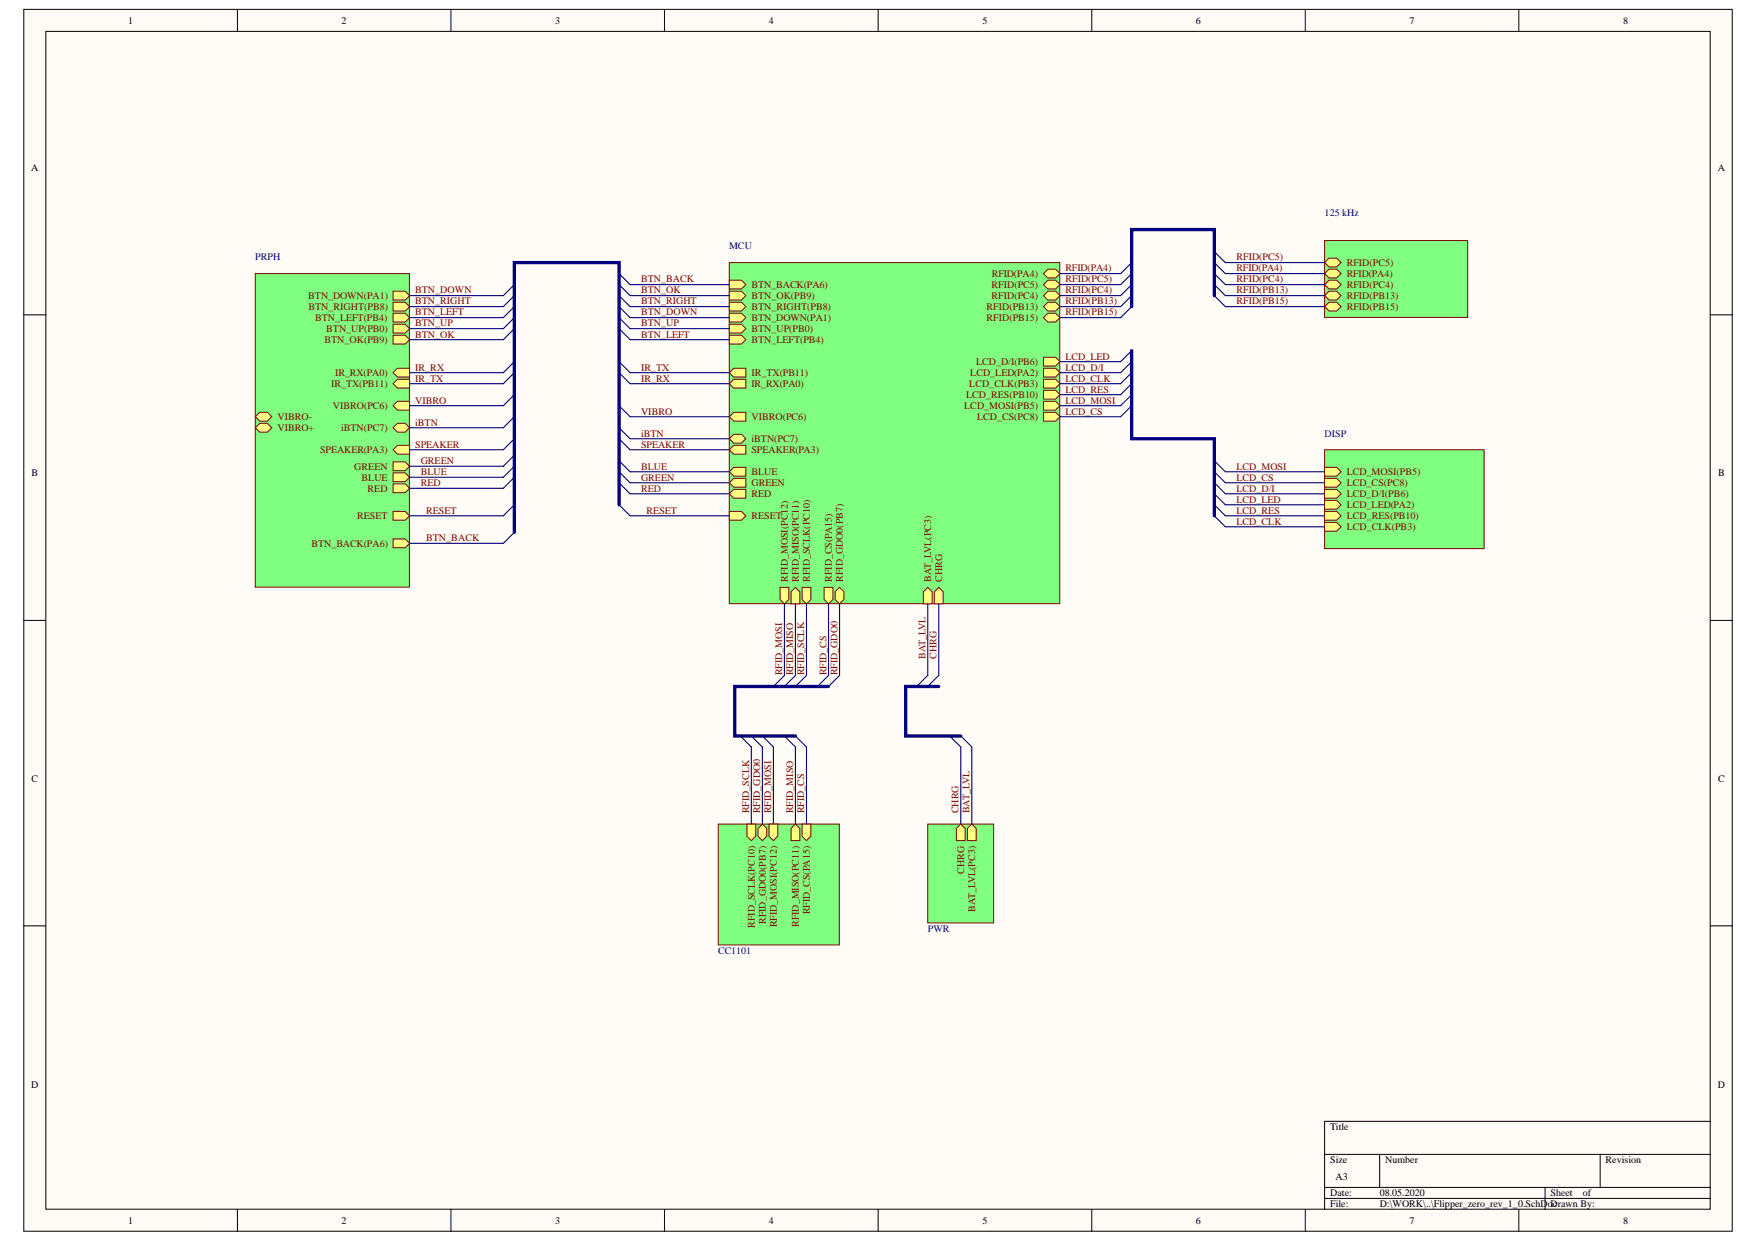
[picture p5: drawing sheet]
<svg xmlns="http://www.w3.org/2000/svg" width="297mm" height="210mm" viewBox="0 0 297 210" stroke-linecap="round" stroke-linejoin="round" font-family="sans-serif">
<defs><g id="words">
<g font-size="1.7">
<text x="21.7" y="4">1</text>
<text x="57.7" y="4">2</text>
<text x="93.7" y="4">3</text>
<text x="129.8" y="4">4</text>
<text x="165.9" y="4">5</text>
<text x="202" y="4">6</text>
<text x="238" y="4">7</text>
<text x="274.1" y="4">8</text>
<text x="5.3" y="28.9">A</text>
<text x="290.1" y="28.9">A</text>
<text x="5.3" y="80.5">B</text>
<text x="290.1" y="80.5">B</text>
<text x="5.3" y="132.1">C</text>
<text x="290.1" y="132.1">C</text>
<text x="5.3" y="183.7">D</text>
<text x="290.1" y="183.7">D</text>
<text x="224.6" y="190.8">Title</text>
<text x="224.6" y="196.4">Size</text>
<text x="233.9" y="196.4">Number</text>
<text x="271.1" y="196.4">Revision</text>
<text x="224.6" y="202">Date:</text>
<text x="224.6" y="203.9">File:</text>
<text x="225.6" y="199.2">A3</text>
<text x="233" y="202">08.05.2020</text>
<text x="233" y="203.9">D:\WORK\..\Flipper_zero_rev_1_0.SchDoc</text>
<text x="261.8" y="202">Sheet</text>
<text x="261.8" y="203.9">Drawn By:</text>
<text x="267.3" y="202">of</text>
<text x="21.7" y="206.6">1</text>
<text x="57.7" y="206.6">2</text>
<text x="93.7" y="206.6">3</text>
<text x="129.8" y="206.6">4</text>
<text x="165.9" y="206.6">5</text>
<text x="202" y="206.6">6</text>
<text x="238" y="206.6">7</text>
<text x="274.1" y="206.6">8</text>
</g>
<g font-size="1.7" fill="#000080">
<text x="223.7" y="36.5">125 kHz</text>
<text x="43.1" y="44">PRPH</text>
<text x="123.1" y="42.1">MCU</text>
<text x="223.7" y="73.7">DISP</text>
<text x="121.3" y="161.1">CC1101</text>
<text x="156.7" y="157.4">PWR</text>
</g>
<g font-size="1.7" fill="#800000">
<text x="108.3" y="47.7">BTN_BACK</text>
<text x="167.5" y="46.8">RFID(PA4)</text>
<text x="179.9" y="47.7">RFID(PC5)</text>
<text x="179.9" y="45.8">RFID(PA4)</text>
<text x="208.8" y="47.7">RFID(PC4)</text>
<text x="208.8" y="45.8">RFID(PA4)</text>
<text x="208.8" y="44">RFID(PC5)</text>
<text x="227.4" y="44.9">RFID(PC5)</text>
<text x="227.4" y="46.8">RFID(PA4)</text>
<text x="52.1" y="50.5">BTN_DOWN(PA1)</text>
<text x="52.1" y="52.3">BTN_RIGHT(PB8)</text>
<text x="70.1" y="49.5">BTN_DOWN</text>
<text x="70.1" y="51.4">BTN_RIGHT</text>
<text x="70.1" y="53.3">BTN_LEFT</text>
<text x="108.3" y="53.3">BTN_DOWN</text>
<text x="108.3" y="51.4">BTN_RIGHT</text>
<text x="108.3" y="49.5">BTN_OK</text>
<text x="126.9" y="50.5">BTN_OK(PB9)</text>
<text x="126.9" y="52.3">BTN_RIGHT(PB8)</text>
<text x="126.9" y="48.6">BTN_BACK(PA6)</text>
<text x="166.6" y="52.3">RFID(PB13)</text>
<text x="167.5" y="48.6">RFID(PC5)</text>
<text x="167.5" y="50.5">RFID(PC4)</text>
<text x="179.9" y="49.5">RFID(PC4)</text>
<text x="179.9" y="51.4">RFID(PB13)</text>
<text x="179.9" y="53.3">RFID(PB15)</text>
<text x="208.8" y="51.4">RFID(PB15)</text>
<text x="208.8" y="49.5">RFID(PB13)</text>
<text x="227.4" y="48.6">RFID(PC4)</text>
<text x="227.4" y="50.5">RFID(PB13)</text>
<text x="227.4" y="52.3">RFID(PB15)</text>
<text x="53.2" y="54.2">BTN_LEFT(PB4)</text>
<text x="54.8" y="57.9">BTN_OK(PB9)</text>
<text x="55.1" y="56">BTN_UP(PB0)</text>
<text x="70.1" y="55.1">BTN_UP</text>
<text x="70.1" y="57">BTN_OK</text>
<text x="108.3" y="57">BTN_LEFT</text>
<text x="108.3" y="55.1">BTN_UP</text>
<text x="126.9" y="54.2">BTN_DOWN(PA1)</text>
<text x="126.9" y="56">BTN_UP(PB0)</text>
<text x="126.9" y="57.9">BTN_LEFT(PB4)</text>
<text x="166.6" y="54.2">RFID(PB15)</text>
<text x="55.9" y="65.4">IR_TX(PB11)</text>
<text x="56.6" y="63.5">IR_RX(PA0)</text>
<text x="70.1" y="62.6">IR_RX</text>
<text x="70.1" y="64.4">IR_TX</text>
<text x="108.3" y="64.4">IR_RX</text>
<text x="108.3" y="62.6">IR_TX</text>
<text x="126.9" y="65.4">IR_RX(PA0)</text>
<text x="126.9" y="63.5">IR_TX(PB11)</text>
<text x="163.7" y="65.4">LCD_CLK(PB3)</text>
<text x="163.9" y="63.5">LCD_LED(PA2)</text>
<text x="164.8" y="61.7">LCD_D/I(PB6)</text>
<text x="179.9" y="62.6">LCD_D/I</text>
<text x="179.9" y="64.4">LCD_CLK</text>
<text x="179.9" y="60.7">LCD_LED</text>
<text x="46.9" y="71">VIBRO-</text>
<text x="56.2" y="69.1">VIBRO(PC6)</text>
<text x="70.1" y="68.2">VIBRO</text>
<text x="70.1" y="71.9">iBTN</text>
<text x="108.3" y="70">VIBRO</text>
<text x="126.9" y="71">VIBRO(PC6)</text>
<text x="162.8" y="69.1">LCD_MOSI(PB5)</text>
<text x="163.1" y="67.2">LCD_RES(PB10)</text>
<text x="165" y="71">LCD_CS(PC8)</text>
<text x="179.9" y="70">LCD_CS</text>
<text x="179.9" y="68.2">LCD_MOSI</text>
<text x="179.9" y="66.3">LCD_RES</text>
<text x="46.9" y="72.8">VIBRO+</text>
<text x="54" y="76.5">SPEAKER(PA3)</text>
<text x="57.6" y="72.8">iBTN(PC7)</text>
<text x="70.1" y="75.6">SPEAKER</text>
<text x="108.3" y="75.6">SPEAKER</text>
<text x="108.3" y="73.7">iBTN</text>
<text x="126.9" y="74.7">iBTN(PC7)</text>
<text x="126.9" y="76.5">SPEAKER(PA3)</text>
<text x="59.8" y="79.3">GREEN</text>
<text x="61.1" y="81.2">BLUE</text>
<text x="62.1" y="83">RED</text>
<text x="71" y="78.4">GREEN</text>
<text x="71" y="80.2">BLUE</text>
<text x="71" y="82.1">RED</text>
<text x="108.3" y="79.3">BLUE</text>
<text x="108.3" y="81.2">GREEN</text>
<text x="108.3" y="83">RED</text>
<text x="126.9" y="80.2">BLUE</text>
<text x="126.9" y="82.1">GREEN</text>
<text x="126.9" y="84">RED</text>
<text x="208.8" y="83">LCD_D/I</text>
<text x="208.8" y="81.2">LCD_CS</text>
<text x="208.8" y="79.3">LCD_MOSI</text>
<text x="227.4" y="80.2">LCD_MOSI(PB5)</text>
<text x="227.4" y="84">LCD_D/I(PB6)</text>
<text x="227.4" y="82.1">LCD_CS(PC8)</text>
<text x="60.3" y="87.7">RESET</text>
<text x="72" y="86.7">RESET</text>
<text x="109.2" y="86.7">RESET</text>
<text x="126.9" y="87.7">RESET</text>
<text x="208.8" y="88.6">LCD_CLK</text>
<text x="208.8" y="86.7">LCD_RES</text>
<text x="208.8" y="84.9">LCD_LED</text>
<text x="227.4" y="87.7">LCD_RES(PB10)</text>
<text x="227.4" y="89.5">LCD_CLK(PB3)</text>
<text x="227.4" y="85.8">LCD_LED(PA2)</text>
<text x="52.6" y="92.3">BTN_BACK(PA6)</text>
<text x="72" y="91.4">BTN_BACK</text>
<text x="133" y="98.3" transform="rotate(-90 133 98.3)">RFID_MOSI(PC12)</text>
<text x="134.9" y="98.3" transform="rotate(-90 134.9 98.3)">RFID_MISO(PC11)</text>
<text x="136.8" y="98.3" transform="rotate(-90 136.8 98.3)">RFID_SCLK(PC10)</text>
<text x="140.5" y="98.3" transform="rotate(-90 140.5 98.3)">RFID_CS(PA15)</text>
<text x="142.3" y="98.3" transform="rotate(-90 142.3 98.3)">RFID_GDO0(PB7)</text>
<text x="157.2" y="98.3" transform="rotate(-90 157.2 98.3)">BAT_LVL(PC3)</text>
<text x="159.1" y="98.3" transform="rotate(-90 159.1 98.3)">CHRG</text>
<text x="156.3" y="111.3" transform="rotate(-90 156.3 111.3)">BAT_LVL</text>
<text x="158.1" y="111.3" transform="rotate(-90 158.1 111.3)">CHRG</text>
<text x="132.1" y="114.1" transform="rotate(-90 132.1 114.1)">RFID_MOSI</text>
<text x="134" y="114.1" transform="rotate(-90 134 114.1)">RFID_MISO</text>
<text x="135.8" y="114.1" transform="rotate(-90 135.8 114.1)">RFID_SCLK</text>
<text x="139.5" y="114.1" transform="rotate(-90 139.5 114.1)">RFID_CS</text>
<text x="141.4" y="114.1" transform="rotate(-90 141.4 114.1)">RFID_GDO0</text>
<text x="126.5" y="137.3" transform="rotate(-90 126.5 137.3)">RFID_SCLK</text>
<text x="128.4" y="137.3" transform="rotate(-90 128.4 137.3)">RFID_GDO0</text>
<text x="130.2" y="137.3" transform="rotate(-90 130.2 137.3)">RFID_MOSI</text>
<text x="134" y="137.3" transform="rotate(-90 134 137.3)">RFID_MISO</text>
<text x="135.8" y="137.3" transform="rotate(-90 135.8 137.3)">RFID_CS</text>
<text x="161.9" y="137.3" transform="rotate(-90 161.9 137.3)">CHRG</text>
<text x="163.7" y="137.3" transform="rotate(-90 163.7 137.3)">BAT_LVL</text>
<text x="162.8" y="147.6" transform="rotate(-90 162.8 147.6)">CHRG</text>
<text x="136.8" y="154.4" transform="rotate(-90 136.8 154.4)">RFID_CS(PA15)</text>
<text x="164.7" y="154" transform="rotate(-90 164.7 154)">BAT_LVL(PC3)</text>
<text x="127.4" y="156.7" transform="rotate(-90 127.4 156.7)">RFID_SCLK(PC10)</text>
<text x="129.3" y="156" transform="rotate(-90 129.3 156)">RFID_GDO0(PB7)</text>
<text x="131.2" y="156.6" transform="rotate(-90 131.2 156.6)">RFID_MOSI(PC12)</text>
<text x="134.9" y="156.5" transform="rotate(-90 134.9 156.5)">RFID_MISO(PC11)</text>
</g>
</g></defs>
<g fill="#fffcf8" stroke="#000" stroke-width=".17">
<path d="M4 1.6h288.5v206.3h-288.5z"/>
<path d="M7.7 5.3h281.1v198.9h-281.1z"/>
</g>
<g fill="none" stroke="#000" stroke-width=".17">
<path d="M40.1 1.6v3.7M76.2 1.6v3.7M112.2 1.6v3.7M148.3 1.6v3.7M184.4 1.6v3.7M220.4 1.6v3.7M256.5 1.6v3.7M4 53.2h3.7M288.8 53.2h3.8M4 104.8h3.7M288.8 104.8h3.8M4 156.4h3.7"/>
<path d="M288.8 156.4h3.8M223.7 194.9h65.1M233 194.9v5.6M270.2 194.9v5.6M288.8 189.4h-65.1v14.8M40.1 204.2v3.8M76.2 204.2v3.8M112.2 204.2v3.8M148.3 204.2v3.8M184.4 204.2v3.8M220.4 204.2v3.8M223.7 200.5h65.1"/>
<path d="M223.7 202.4h65.1M256.5 204.2v3.8M260.9 200.5v3.7"/>
</g>
<path d="M123.2 44.3h55.8v57.6h-55.8z" fill="#80ff80" stroke="#800000" stroke-width=".17"/>
<path d="M176.2 46.2l.8-.7h1.3l.7 .7-.7 .7h-1.3z" fill-rule="evenodd" fill="#ffff80"/>
<path d="M176.2 46.2l.8-.7h1.3l.7 .7-.7 .7h-1.3z" fill="none" stroke="#800000" stroke-width=".17"/>
<path d="M176.2 48.1l.8-.8h1.3l.7 .8-.7 .7h-1.3z" fill-rule="evenodd" fill="#ffff80"/>
<path d="M176.2 48.1l.8-.8h1.3l.7 .8-.7 .7h-1.3z" fill="none" stroke="#800000" stroke-width=".17"/>
<path d="M176.2 49.9l.8-.7h1.3l.7 .7-.7 .8h-1.3z" fill-rule="evenodd" fill="#ffff80"/>
<path d="M176.2 49.9l.8-.7h1.3l.7 .7-.7 .8h-1.3z" fill="none" stroke="#800000" stroke-width=".17"/>
<path d="M176.2 51.8l.8-.8h1.3l.7 .8-.7 .7h-1.3z" fill-rule="evenodd" fill="#ffff80"/>
<path d="M176.2 51.8l.8-.8h1.3l.7 .8-.7 .7h-1.3z" fill="none" stroke="#800000" stroke-width=".17"/>
<path d="M155.9 99.9l.8-.7 .7 .7v2.1h-1.5z" fill-rule="evenodd" fill="#ffff80"/>
<path d="M155.9 99.9l.8-.7 .7 .7v2.1h-1.5z" fill="none" stroke="#800000" stroke-width=".17"/>
<path d="M176.2 53.6l.8-.7h1.3l.7 .7-.7 .8h-1.3z" fill-rule="evenodd" fill="#ffff80"/>
<path d="M176.2 53.6l.8-.7h1.3l.7 .7-.7 .8h-1.3z" fill="none" stroke="#800000" stroke-width=".17"/>
<path d="M123.2 49.2h2l.7 .7-.7 .8h-2z" fill-rule="evenodd" fill="#ffff80"/>
<path d="M123.2 49.2h2l.7 .7-.7 .8h-2z" fill="none" stroke="#800000" stroke-width=".17"/>
<path d="M133.6 99.9l.7-.7 .8 .7v2.1h-1.5z" fill-rule="evenodd" fill="#ffff80"/>
<path d="M133.6 99.9l.7-.7 .8 .7v2.1h-1.5z" fill="none" stroke="#800000" stroke-width=".17"/>
<path d="M176.2 65.9h2.1l.7 .8-.7 .7h-2.1z" fill-rule="evenodd" fill="#ffff80"/>
<path d="M176.2 65.9h2.1l.7 .8-.7 .7h-2.1z" fill="none" stroke="#800000" stroke-width=".17"/>
<path d="M123.2 51h2l.7 .8-.7 .7h-2z" fill-rule="evenodd" fill="#ffff80"/>
<path d="M123.2 51h2l.7 .8-.7 .7h-2z" fill="none" stroke="#800000" stroke-width=".17"/>
<path d="M131.7 99.2h1.5v2l-.7 .8-.8-.8z" fill-rule="evenodd" fill="#ffff80"/>
<path d="M131.7 99.2h1.5v2l-.7 .8-.8-.8z" fill="none" stroke="#800000" stroke-width=".17"/>
<path d="M123.2 64.8l.7-.7h2v1.4h-2z" fill-rule="evenodd" fill="#ffff80"/>
<path d="M123.2 64.8l.7-.7h2v1.4h-2z" fill="none" stroke="#800000" stroke-width=".17"/>
<path d="M123.2 74.1l.7-.8h1.3l.7 .8-.7 .7h-1.3z" fill-rule="evenodd" fill="#ffff80"/>
<path d="M123.2 74.1l.7-.8h1.3l.7 .8-.7 .7h-1.3z" fill="none" stroke="#800000" stroke-width=".17"/>
<path d="M123.2 52.9h2l.7 .7-.7 .8h-2z" fill-rule="evenodd" fill="#ffff80"/>
<path d="M123.2 52.9h2l.7 .7-.7 .8h-2z" fill="none" stroke="#800000" stroke-width=".17"/>
<path d="M123.2 54.8h2l.7 .7-.7 .7h-2z" fill-rule="evenodd" fill="#ffff80"/>
<path d="M123.2 54.8h2l.7 .7-.7 .7h-2z" fill="none" stroke="#800000" stroke-width=".17"/>
<path d="M176.2 69.6h2.1l.7 .8-.7 .7h-2.1z" fill-rule="evenodd" fill="#ffff80"/>
<path d="M176.2 69.6h2.1l.7 .8-.7 .7h-2.1z" fill="none" stroke="#800000" stroke-width=".17"/>
<path d="M176.2 60.3h2.1l.7 .8-.7 .7h-2.1z" fill-rule="evenodd" fill="#ffff80"/>
<path d="M176.2 60.3h2.1l.7 .8-.7 .7h-2.1z" fill="none" stroke="#800000" stroke-width=".17"/>
<path d="M176.2 62.2h2.1l.7 .7-.7 .8h-2.1z" fill-rule="evenodd" fill="#ffff80"/>
<path d="M176.2 62.2h2.1l.7 .7-.7 .8h-2.1z" fill="none" stroke="#800000" stroke-width=".17"/>
<path d="M176.2 64.1h2.1l.7 .7-.7 .7h-2.1z" fill-rule="evenodd" fill="#ffff80"/>
<path d="M176.2 64.1h2.1l.7 .7-.7 .7h-2.1z" fill="none" stroke="#800000" stroke-width=".17"/>
<path d="M123.2 70.4l.7-.8h2v1.5h-2z" fill-rule="evenodd" fill="#ffff80"/>
<path d="M123.2 70.4l.7-.8h2v1.5h-2z" fill="none" stroke="#800000" stroke-width=".17"/>
<path d="M123.2 75.9l.7-.7h2v1.5h-2z" fill-rule="evenodd" fill="#ffff80"/>
<path d="M123.2 75.9l.7-.7h2v1.5h-2z" fill="none" stroke="#800000" stroke-width=".17"/>
<path d="M123.2 62.9l.7-.7h2v1.5h-2z" fill-rule="evenodd" fill="#ffff80"/>
<path d="M123.2 62.9l.7-.7h2v1.5h-2z" fill="none" stroke="#800000" stroke-width=".17"/>
<path d="M135.4 99.2h1.5v2l-.7 .8-.8-.8z" fill-rule="evenodd" fill="#ffff80"/>
<path d="M135.4 99.2h1.5v2l-.7 .8-.8-.8z" fill="none" stroke="#800000" stroke-width=".17"/>
<path d="M123.2 56.6h2l.7 .8-.7 .7h-2z" fill-rule="evenodd" fill="#ffff80"/>
<path d="M123.2 56.6h2l.7 .8-.7 .7h-2z" fill="none" stroke="#800000" stroke-width=".17"/>
<path d="M176.2 67.8h2.1l.7 .7-.7 .8h-2.1z" fill-rule="evenodd" fill="#ffff80"/>
<path d="M176.2 67.8h2.1l.7 .7-.7 .8h-2.1z" fill="none" stroke="#800000" stroke-width=".17"/>
<path d="M139.2 99.2h1.5v2l-.8 .8-.7-.8z" fill-rule="evenodd" fill="#ffff80"/>
<path d="M139.2 99.2h1.5v2l-.8 .8-.7-.8z" fill="none" stroke="#800000" stroke-width=".17"/>
<path d="M141 99.9l.8-.7 .7 .7v1.3l-.7 .8-.8-.8z" fill-rule="evenodd" fill="#ffff80"/>
<path d="M141 99.9l.8-.7 .7 .7v1.3l-.7 .8-.8-.8z" fill="none" stroke="#800000" stroke-width=".17"/>
<path d="M157.8 99.9l.7-.7 .8 .7v2.1h-1.5z" fill-rule="evenodd" fill="#ffff80"/>
<path d="M157.8 99.9l.7-.7 .8 .7v2.1h-1.5z" fill="none" stroke="#800000" stroke-width=".17"/>
<path d="M123.2 79.7l.7-.8h2v1.5h-2z" fill-rule="evenodd" fill="#ffff80"/>
<path d="M123.2 79.7l.7-.8h2v1.5h-2z" fill="none" stroke="#800000" stroke-width=".17"/>
<path d="M123.2 81.5l.7-.7h2v1.5h-2z" fill-rule="evenodd" fill="#ffff80"/>
<path d="M123.2 81.5l.7-.7h2v1.5h-2z" fill="none" stroke="#800000" stroke-width=".17"/>
<path d="M123.2 83.4l.7-.8h2v1.5h-2z" fill-rule="evenodd" fill="#ffff80"/>
<path d="M123.2 83.4l.7-.8h2v1.5h-2z" fill="none" stroke="#800000" stroke-width=".17"/>
<path d="M123.2 86.4h2l.7 .7-.7 .7h-2z" fill-rule="evenodd" fill="#ffff80"/>
<path d="M123.2 86.4h2l.7 .7-.7 .7h-2z" fill="none" stroke="#800000" stroke-width=".17"/>
<path d="M123.2 47.3h2l.7 .8-.7 .7h-2z" fill-rule="evenodd" fill="#ffff80"/>
<path d="M123.2 47.3h2l.7 .8-.7 .7h-2z" fill="none" stroke="#800000" stroke-width=".17"/>
<path d="M223.7 40.6h24.1v13h-24.1z" fill="#80ff80" stroke="#800000" stroke-width=".17"/>
<path d="M223.7 44.3l.7-.7h1.3l.8 .7-.8 .8h-1.3z" fill-rule="evenodd" fill="#ffff80"/>
<path d="M223.7 44.3l.7-.7h1.3l.8 .7-.8 .8h-1.3z" fill="none" stroke="#800000" stroke-width=".17"/>
<path d="M223.7 46.2l.7-.7h1.3l.8 .7-.8 .7h-1.3z" fill-rule="evenodd" fill="#ffff80"/>
<path d="M223.7 46.2l.7-.7h1.3l.8 .7-.8 .7h-1.3z" fill="none" stroke="#800000" stroke-width=".17"/>
<path d="M223.7 48.1l.7-.8h1.3l.8 .8-.8 .7h-1.3z" fill-rule="evenodd" fill="#ffff80"/>
<path d="M223.7 48.1l.7-.8h1.3l.8 .8-.8 .7h-1.3z" fill="none" stroke="#800000" stroke-width=".17"/>
<path d="M223.7 49.9l.7-.7h1.3l.8 .7-.8 .8h-1.3z" fill-rule="evenodd" fill="#ffff80"/>
<path d="M223.7 49.9l.7-.7h1.3l.8 .7-.8 .8h-1.3z" fill="none" stroke="#800000" stroke-width=".17"/>
<path d="M223.7 51.8l.7-.8h1.3l.8 .8-.8 .7h-1.3z" fill-rule="evenodd" fill="#ffff80"/>
<path d="M223.7 51.8l.7-.8h1.3l.8 .8-.8 .7h-1.3z" fill="none" stroke="#800000" stroke-width=".17"/>
<path d="M156.7 139.2h11.1v16.7h-11.1z" fill="#80ff80" stroke="#800000" stroke-width=".17"/>
<path d="M161.5 139.9l.7-.7 .8 .7v2.1h-1.5z" fill-rule="evenodd" fill="#ffff80"/>
<path d="M161.5 139.9l.7-.7 .8 .7v2.1h-1.5z" fill="none" stroke="#800000" stroke-width=".17"/>
<path d="M163.4 139.9l.7-.7 .8 .7v2.1h-1.5z" fill-rule="evenodd" fill="#ffff80"/>
<path d="M163.4 139.9l.7-.7 .8 .7v2.1h-1.5z" fill="none" stroke="#800000" stroke-width=".17"/>
<path d="M223.7 75.9h26.9v16.7h-26.9z" fill="#80ff80" stroke="#800000" stroke-width=".17"/>
<path d="M223.7 78.9h2l.8 .8-.8 .7h-2z" fill-rule="evenodd" fill="#ffff80"/>
<path d="M223.7 78.9h2l.8 .8-.8 .7h-2z" fill="none" stroke="#800000" stroke-width=".17"/>
<path d="M223.7 86.4h2l.8 .7-.8 .7h-2z" fill-rule="evenodd" fill="#ffff80"/>
<path d="M223.7 86.4h2l.8 .7-.8 .7h-2z" fill="none" stroke="#800000" stroke-width=".17"/>
<path d="M223.7 88.2h2l.8 .8-.8 .7h-2z" fill-rule="evenodd" fill="#ffff80"/>
<path d="M223.7 88.2h2l.8 .8-.8 .7h-2z" fill="none" stroke="#800000" stroke-width=".17"/>
<path d="M223.7 84.5h2l.8 .7-.8 .8h-2z" fill-rule="evenodd" fill="#ffff80"/>
<path d="M223.7 84.5h2l.8 .7-.8 .8h-2z" fill="none" stroke="#800000" stroke-width=".17"/>
<path d="M223.7 82.6h2l.8 .8-.8 .7h-2z" fill-rule="evenodd" fill="#ffff80"/>
<path d="M223.7 82.6h2l.8 .8-.8 .7h-2z" fill="none" stroke="#800000" stroke-width=".17"/>
<path d="M223.7 80.8h2l.8 .7-.8 .8h-2z" fill-rule="evenodd" fill="#ffff80"/>
<path d="M223.7 80.8h2l.8 .7-.8 .8h-2z" fill="none" stroke="#800000" stroke-width=".17"/>
<path d="M43.1 46.2h26v53h-26z" fill="#80ff80" stroke="#800000" stroke-width=".17"/>
<path d="M66.4 68.5l.7-.7h2.1v1.5h-2.1z" fill-rule="evenodd" fill="#ffff80"/>
<path d="M66.4 68.5l.7-.7h2.1v1.5h-2.1z" fill="none" stroke="#800000" stroke-width=".17"/>
<path d="M43.1 70.4l.8-.8h1.3l.7 .8-.7 .7h-1.3z" fill-rule="evenodd" fill="#ffff80"/>
<path d="M43.1 70.4l.8-.8h1.3l.7 .8-.7 .7h-1.3z" fill="none" stroke="#800000" stroke-width=".17"/>
<path d="M43.1 72.2l.8-.7h1.3l.7 .7-.7 .8h-1.3z" fill-rule="evenodd" fill="#ffff80"/>
<path d="M43.1 72.2l.8-.7h1.3l.7 .7-.7 .8h-1.3z" fill="none" stroke="#800000" stroke-width=".17"/>
<path d="M66.4 75.9l.7-.7h2.1v1.5h-2.1z" fill-rule="evenodd" fill="#ffff80"/>
<path d="M66.4 75.9l.7-.7h2.1v1.5h-2.1z" fill="none" stroke="#800000" stroke-width=".17"/>
<path d="M66.4 49.2h2l.8 .7-.8 .8h-2z" fill-rule="evenodd" fill="#ffff80"/>
<path d="M66.4 49.2h2l.8 .7-.8 .8h-2z" fill="none" stroke="#800000" stroke-width=".17"/>
<path d="M66.4 64.8l.7-.7h2.1v1.4h-2.1z" fill-rule="evenodd" fill="#ffff80"/>
<path d="M66.4 64.8l.7-.7h2.1v1.4h-2.1z" fill="none" stroke="#800000" stroke-width=".17"/>
<path d="M66.4 51h2l.8 .8-.8 .7h-2z" fill-rule="evenodd" fill="#ffff80"/>
<path d="M66.4 51h2l.8 .8-.8 .7h-2z" fill="none" stroke="#800000" stroke-width=".17"/>
<path d="M66.4 52.9h2l.8 .7-.8 .8h-2z" fill-rule="evenodd" fill="#ffff80"/>
<path d="M66.4 52.9h2l.8 .7-.8 .8h-2z" fill="none" stroke="#800000" stroke-width=".17"/>
<path d="M66.4 54.8h2l.8 .7-.8 .7h-2z" fill-rule="evenodd" fill="#ffff80"/>
<path d="M66.4 54.8h2l.8 .7-.8 .7h-2z" fill="none" stroke="#800000" stroke-width=".17"/>
<path d="M66.4 72.2l.7-.7h1.3l.8 .7-.8 .8h-1.3z" fill-rule="evenodd" fill="#ffff80"/>
<path d="M66.4 72.2l.7-.7h1.3l.8 .7-.8 .8h-1.3z" fill="none" stroke="#800000" stroke-width=".17"/>
<path d="M66.4 56.6h2l.8 .8-.8 .7h-2z" fill-rule="evenodd" fill="#ffff80"/>
<path d="M66.4 56.6h2l.8 .8-.8 .7h-2z" fill="none" stroke="#800000" stroke-width=".17"/>
<path d="M66.4 62.9l.7-.7h2.1v1.5h-2.1z" fill-rule="evenodd" fill="#ffff80"/>
<path d="M66.4 62.9l.7-.7h2.1v1.5h-2.1z" fill="none" stroke="#800000" stroke-width=".17"/>
<path d="M66.4 78h2l.8 .7-.8 .8h-2z" fill-rule="evenodd" fill="#ffff80"/>
<path d="M66.4 78h2l.8 .7-.8 .8h-2z" fill="none" stroke="#800000" stroke-width=".17"/>
<path d="M66.4 79.9h2l.8 .7-.8 .7h-2z" fill-rule="evenodd" fill="#ffff80"/>
<path d="M66.4 79.9h2l.8 .7-.8 .7h-2z" fill="none" stroke="#800000" stroke-width=".17"/>
<path d="M66.4 81.7h2l.8 .8-.8 .7h-2z" fill-rule="evenodd" fill="#ffff80"/>
<path d="M66.4 81.7h2l.8 .8-.8 .7h-2z" fill="none" stroke="#800000" stroke-width=".17"/>
<path d="M66.4 86.4h2l.8 .7-.8 .7h-2z" fill-rule="evenodd" fill="#ffff80"/>
<path d="M66.4 86.4h2l.8 .7-.8 .7h-2z" fill="none" stroke="#800000" stroke-width=".17"/>
<path d="M66.4 91h2l.8 .8-.8 .7h-2z" fill-rule="evenodd" fill="#ffff80"/>
<path d="M66.4 91h2l.8 .8-.8 .7h-2z" fill="none" stroke="#800000" stroke-width=".17"/>
<path d="M121.3 139.2h20.4v20.4h-20.4z" fill="#80ff80" stroke="#800000" stroke-width=".17"/>
<path d="M126.1 139.2h1.5v2l-.7 .8-.8-.8z" fill-rule="evenodd" fill="#ffff80"/>
<path d="M126.1 139.2h1.5v2l-.7 .8-.8-.8z" fill="none" stroke="#800000" stroke-width=".17"/>
<path d="M128 139.9l.7-.7 .8 .7v1.3l-.8 .8-.7-.8z" fill-rule="evenodd" fill="#ffff80"/>
<path d="M128 139.9l.7-.7 .8 .7v1.3l-.8 .8-.7-.8z" fill="none" stroke="#800000" stroke-width=".17"/>
<path d="M129.9 139.2h1.4v2l-.7 .8-.7-.8z" fill-rule="evenodd" fill="#ffff80"/>
<path d="M129.9 139.2h1.4v2l-.7 .8-.7-.8z" fill="none" stroke="#800000" stroke-width=".17"/>
<path d="M133.6 139.9l.7-.7 .8 .7v2.1h-1.5z" fill-rule="evenodd" fill="#ffff80"/>
<path d="M133.6 139.9l.7-.7 .8 .7v2.1h-1.5z" fill="none" stroke="#800000" stroke-width=".17"/>
<path d="M135.4 139.2h1.5v2l-.7 .8-.8-.8z" fill-rule="evenodd" fill="#ffff80"/>
<path d="M135.4 139.2h1.5v2l-.7 .8-.8-.8z" fill="none" stroke="#800000" stroke-width=".17"/>
<g fill="none" stroke="#000080" stroke-width=".19">
<path d="M86.9 48.1l-1.9 1.8h-15.8M86.9 49.9l-1.9 1.9h-15.8M86.9 51.8l-1.9 1.8h-15.8M86.9 53.6l-1.9 1.9h-15.8M86.9 55.5l-1.9 1.9h-15.8M104.5 48.1l1.9 1.8h16.8M104.5 49.9l1.9 1.9h16.8M104.5 51.8l1.9 1.8h16.8M104.5 53.6l1.9 1.9h16.8M104.5 55.5l1.9 1.9h16.8M104.5 46.2l1.9 1.9h16.8M191.1 44.3l-1.9 1.9h-10.2"/>
<path d="M191.1 46.2l-1.9 1.9h-10.2M191.1 48.1l-1.9 1.8h-10.2M191.1 49.9l-1.9 1.9h-10.2M191.1 51.8l-1.9 1.8h-10.2M191.1 59.2l-1.9 1.9h-10.2M205.1 49.9l1.8 1.9h16.8M205.1 48.1l1.8 1.8h16.8M205.1 46.2l1.8 1.9h16.8M205.1 44.3l1.8 1.9h16.8M205.1 42.5l1.8 1.8h16.8M86.9 61.1l-1.9 1.8h-15.8M86.9 62.9l-1.9 1.9h-15.8"/>
<path d="M86.9 66.7l-1.9 1.8h-15.8M86.9 70.4l-1.9 1.8h-15.8M86.9 74.1l-1.9 1.8h-15.8M86.9 76.9l-1.9 1.8h-15.8M86.9 78.7l-1.9 1.9h-15.8M104.5 61.1l1.9 1.8h16.8M104.5 62.9l1.9 1.9h16.8M104.5 68.5l1.9 1.9h16.8M104.5 72.2l1.9 1.9h16.8M104.5 74.1l1.9 1.8h16.8M104.5 77.8l1.9 1.9h16.8M104.5 79.7l1.9 1.8h16.8"/>
<path d="M191.1 61.1l-1.9 1.8h-10.2M191.1 62.9l-1.9 1.9h-10.2M191.1 64.8l-1.9 1.9h-10.2M191.1 66.7l-1.9 1.8h-10.2M191.1 68.5l-1.9 1.9h-10.2M205.1 79.7l1.8 1.8h16.8M205.1 77.8l1.8 1.9h16.8M86.9 80.6l-1.9 1.9h-15.8M86.9 85.2l-1.9 1.9h-15.8M86.9 89.9l-1.9 1.9h-15.8M104.5 81.5l1.9 1.9h16.8M104.5 85.2l1.9 1.9h16.8"/>
<path d="M205.1 87.1l1.8 1.9h16.8M205.1 85.2l1.8 1.9h16.8M205.1 83.4l1.8 1.8h16.8M205.1 81.5l1.8 1.9h16.8M132.5 102v12.1l-1.9 1.8M134.3 102v12.1l-1.8 1.8M136.2 102v12.1l-1.9 1.8M139.9 102v12.1l-1.9 1.8M141.8 102v12.1l-1.9 1.8M156.7 102v12.1l-1.9 1.8M158.5 102v12.1l-1.8 1.8M125 124.3l1.9 1.8v13.1"/>
<path d="M126.9 124.3l1.8 1.8v13.1M128.7 124.3l1.9 1.8v13.1M132.5 124.3l1.8 1.8v13.1M134.3 124.3l1.9 1.8v13.1M160.4 124.3l1.8 1.8v13.1M162.2 124.3l1.9 1.8v13.1"/>
</g>
<path d="M191.1 59.2v14.9h14v13M205.1 49.9v-11.1h-14v13M104.5 85.2v-40.9h-17.6v45.6M139.9 115.9h-15.8v8.4h10.2M158.5 115.9h-5.6v8.4h9.3" fill="none" stroke="#000080" stroke-width=".56"/>
<use href="#words"/>
</svg>
